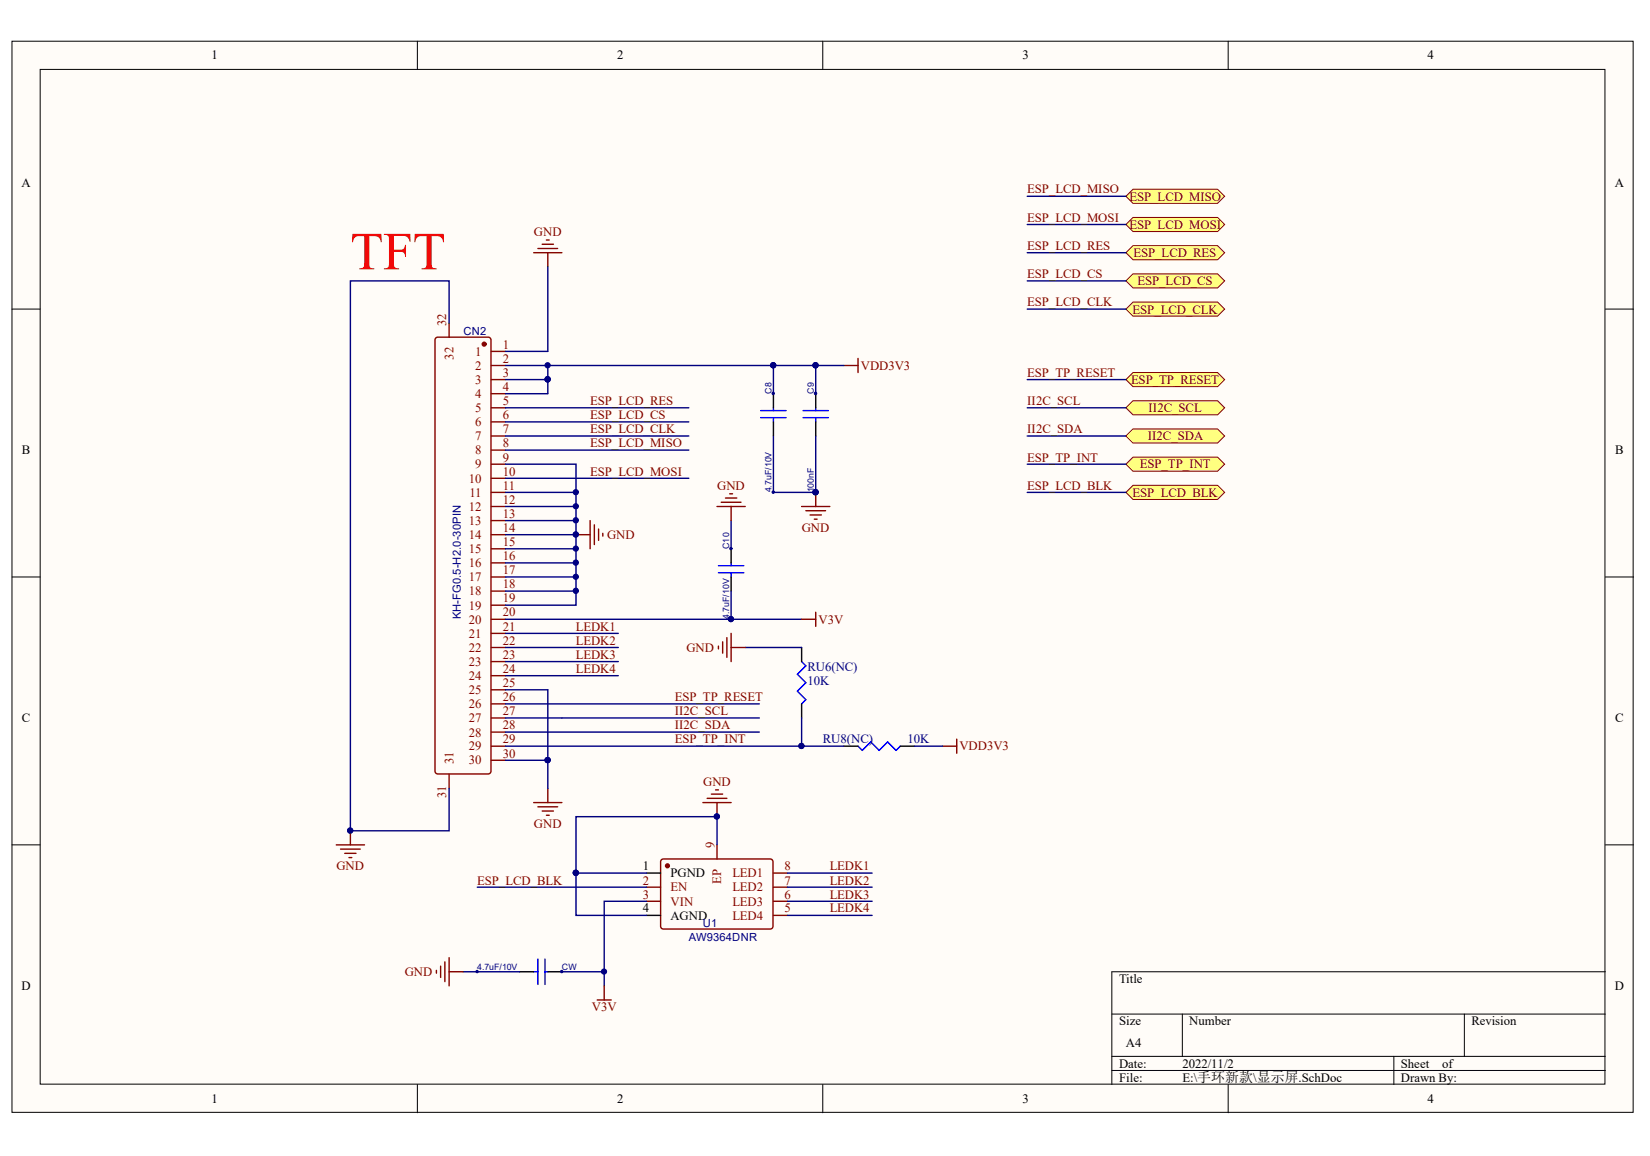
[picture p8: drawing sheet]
<svg xmlns="http://www.w3.org/2000/svg" width="291mm" height="204mm" viewBox="0 0 291 204" stroke-linecap="round" stroke-linejoin="round" font-family="sans-serif">
<defs><g id="words">
<text font-size="9.4" fill="#f00" x="61.8" y="47.5">TFT</text>
<g font-size="2.3">
<text x="37.3" y="10.5">1</text>
<text x="108.8" y="10.5">2</text>
<text x="180.4" y="10.5">3</text>
<text x="251.8" y="10.5">4</text>
<text x="3.8" y="32.9">A</text>
<text x="284.8" y="32.9">A</text>
<text x="3.9" y="80.2">B</text>
<text x="284.9" y="80.2">B</text>
<text x="3.9" y="127.4">C</text>
<text x="284.9" y="127.4">C</text>
<text x="113.4" y="153.5">1</text>
<text x="118.3" y="154.8">PGND</text>
<text x="113.4" y="160.9">4</text>
<text x="118.3" y="162.2">AGND</text>
<text x="197.4" y="173.4">Title</text>
<text x="3.8" y="174.7">D</text>
<text x="284.8" y="174.7">D</text>
<text x="197.4" y="180.9">Size</text>
<text x="198.6" y="184.6">A4</text>
<text x="209.8" y="180.9">Number</text>
<text x="259.6" y="180.9">Revision</text>
<text x="197.4" y="188.3">Date:</text>
<text x="197.4" y="190.8">File:</text>
<text x="208.6" y="188.3">2022/11/2</text>
<text x="208.6" y="190.8">E:\手环新款\显示屏.SchDoc</text>
<text x="247.1" y="188.3">Sheet</text>
<text x="247.1" y="190.8">Drawn By:</text>
<text x="254.4" y="188.3">of</text>
<text x="37.3" y="194.5">1</text>
<text x="108.8" y="194.5">2</text>
<text x="180.4" y="194.5">3</text>
<text x="251.8" y="194.5">4</text>
</g>
<g font-size="2.3" fill="#800000">
<text x="181.2" y="34.1">ESP_LCD_MISO</text>
<text x="199.2" y="35.4">ESP_LCD_MISO</text>
<text x="94.2" y="41.6">GND</text>
<text x="181.2" y="39.1">ESP_LCD_MOSI</text>
<text x="199.2" y="40.4">ESP_LCD_MOSI</text>
<text x="181.2" y="44.1">ESP_LCD_RES</text>
<text x="199.9" y="45.3">ESP_LCD_RES</text>
<text x="181.2" y="49">ESP_LCD_CS</text>
<text x="200.6" y="50.3">ESP_LCD_CS</text>
<text x="181.2" y="54">ESP_LCD_CLK</text>
<text x="199.8" y="55.3">ESP_LCD_CLK</text>
<text x="151.8" y="65.2">VDD3V3</text>
<text x="104.1" y="71.4">ESP_LCD_RES</text>
<text x="181.2" y="66.5">ESP_TP_RESET</text>
<text x="181.2" y="71.4">II2C_SCL</text>
<text x="199.5" y="67.7">ESP_TP_RESET</text>
<text x="104.1" y="74">ESP_LCD_CS</text>
<text x="104.1" y="76.4">ESP_LCD_CLK</text>
<text x="181.2" y="76.4">II2C_SDA</text>
<text x="202.5" y="77.7">II2C_SDA</text>
<text x="202.6" y="72.7">II2C_SCL</text>
<text x="104.1" y="83.9">ESP_LCD_MOSI</text>
<text x="104.1" y="78.9">ESP_LCD_MISO</text>
<text x="181.2" y="81.4">ESP_TP_INT</text>
<text x="201.1" y="82.6">ESP_TP_INT</text>
<text x="126.5" y="86.3">GND</text>
<text x="181.2" y="86.3">ESP_LCD_BLK</text>
<text x="199.8" y="87.6">ESP_LCD_BLK</text>
<text x="107.1" y="95.1">GND</text>
<text x="141.4" y="93.8">GND</text>
<text x="101.6" y="111.3">LEDK1</text>
<text x="101.6" y="113.7">LEDK2</text>
<text x="144.4" y="110">V3V</text>
<text x="101.6" y="116.2">LEDK3</text>
<text x="101.6" y="118.7">LEDK4</text>
<text x="121.1" y="115">GND</text>
<text x="119" y="123.6">ESP_TP_RESET</text>
<text x="119" y="126.2">II2C_SCL</text>
<text x="119" y="128.6">II2C_SDA</text>
<text x="119" y="131.1">ESP_TP_INT</text>
<text x="169.2" y="132.4">VDD3V3</text>
<text x="124" y="138.6">GND</text>
<text x="94.2" y="146">GND</text>
<text x="59.3" y="153.5">GND</text>
<text x="146.4" y="153.5">LEDK1</text>
<text x="84.2" y="156">ESP_LCD_BLK</text>
<text x="146.4" y="156">LEDK2</text>
<text x="146.4" y="158.5">LEDK3</text>
<text x="146.4" y="160.9">LEDK4</text>
<text x="71.4" y="172.1">GND</text>
<text x="104.4" y="178.4">V3V</text>
</g>
<g font-size="2.3" fill="#800">
<text x="78.7" y="57.5" transform="rotate(-90 78.7 57.5)">32</text>
<text x="80" y="63.5" transform="rotate(-90 80 63.5)">32</text>
<text x="83.8" y="62.8">1</text>
<text x="83.8" y="65.2">2</text>
<text x="88.7" y="61.5">1</text>
<text x="88.7" y="64">2</text>
<text x="83.8" y="67.7">3</text>
<text x="83.8" y="70.2">4</text>
<text x="88.7" y="66.5">3</text>
<text x="88.7" y="69">4</text>
<text x="88.7" y="71.4">5</text>
<text x="83.8" y="72.7">5</text>
<text x="83.8" y="75.2">6</text>
<text x="83.8" y="77.7">7</text>
<text x="88.7" y="74">6</text>
<text x="88.7" y="76.4">7</text>
<text x="83.8" y="80.2">8</text>
<text x="83.8" y="82.6">9</text>
<text x="88.7" y="78.9">8</text>
<text x="88.7" y="81.4">9</text>
<text x="88.7" y="83.9">10</text>
<text x="82.7" y="85.2">10</text>
<text x="82.8" y="87.6">11</text>
<text x="88.7" y="86.3">11</text>
<text x="88.7" y="88.9">12</text>
<text x="82.7" y="90.1">12</text>
<text x="82.7" y="92.6">13</text>
<text x="82.7" y="95.1">14</text>
<text x="88.7" y="91.3">13</text>
<text x="88.7" y="93.8">14</text>
<text x="82.7" y="97.5">15</text>
<text x="82.7" y="100.1">16</text>
<text x="88.7" y="96.3">15</text>
<text x="88.7" y="98.8">16</text>
<text x="88.7" y="101.3">17</text>
<text x="82.7" y="102.5">17</text>
<text x="82.7" y="105">18</text>
<text x="82.7" y="107.5">19</text>
<text x="88.7" y="103.8">18</text>
<text x="88.7" y="106.3">19</text>
<text x="82.7" y="110">20</text>
<text x="82.7" y="112.5">21</text>
<text x="88.7" y="108.7">20</text>
<text x="88.7" y="111.3">21</text>
<text x="88.7" y="113.7">22</text>
<text x="82.7" y="115">22</text>
<text x="82.7" y="117.5">23</text>
<text x="82.7" y="119.9">24</text>
<text x="88.7" y="116.2">23</text>
<text x="88.7" y="118.7">24</text>
<text x="82.7" y="122.5">25</text>
<text x="82.7" y="124.9">26</text>
<text x="88.7" y="121.2">25</text>
<text x="88.7" y="123.6">26</text>
<text x="82.7" y="127.4">27</text>
<text x="82.7" y="129.9">28</text>
<text x="88.7" y="126.2">27</text>
<text x="88.7" y="128.6">28</text>
<text x="88.7" y="131.1">29</text>
<text x="80" y="134.8" transform="rotate(-90 80 134.8)">31</text>
<text x="82.7" y="132.4">29</text>
<text x="82.7" y="134.8">30</text>
<text x="88.7" y="133.6">30</text>
<text x="78.7" y="140.8" transform="rotate(-90 78.7 140.8)">31</text>
<text x="126" y="149.5" transform="rotate(-90 126 149.5)">9</text>
<text x="127.2" y="155.9" transform="rotate(-90 127.2 155.9)">EP</text>
<text x="129.2" y="154.8">LED1</text>
<text x="138.4" y="153.5">8</text>
<text x="113.4" y="156">2</text>
<text x="113.4" y="158.5">3</text>
<text x="118.3" y="157.2">EN</text>
<text x="118.3" y="159.8">VIN</text>
<text x="129.2" y="159.8">LED3</text>
<text x="129.2" y="157.2">LED2</text>
<text x="138.4" y="160.9">5</text>
<text x="138.4" y="158.5">6</text>
<text x="138.4" y="156">7</text>
<text x="129.2" y="162.2">LED4</text>
</g>
<g font-size="2.3" fill="#000080">
<text x="142.4" y="118.4">RU6(NC)</text>
<text x="142.4" y="120.9">10K</text>
<text x="145.2" y="131.1">RU8(NC)</text>
<text x="160.1" y="131.1">10K</text>
</g>
<g font-size="2" fill="#000080">
<text x="81.7" y="59">CN2</text>
<text x="81.3" y="109.2" transform="rotate(-90 81.3 109.2)">KH-FG0.5-H2.0-30PIN</text>
<text x="121.5" y="166">AW9364DNR</text>
<text x="124" y="163.6">U1</text>
</g>
<g font-size="1.5" fill="#000080">
<text x="136.1" y="69.5" transform="rotate(-90 136.1 69.5)">C8</text>
<text x="143.5" y="69.5" transform="rotate(-90 143.5 69.5)">C9</text>
<text x="136.1" y="86.8" transform="rotate(-90 136.1 86.8)">4.7uF/10V</text>
<text x="143.5" y="86.8" transform="rotate(-90 143.5 86.8)">100nF</text>
<text x="128.6" y="96.8" transform="rotate(-90 128.6 96.8)">C10</text>
<text x="128.6" y="109.2" transform="rotate(-90 128.6 109.2)">4.7uF/10V</text>
<text x="84.2" y="171.1">4.7uF/10V</text>
<text x="99.1" y="171.1">CW</text>
</g>
</g></defs>
<g fill="#fffcf8" stroke="#000" stroke-width=".18">
<path d="M2.1 7.3h286v188.9h-286z"/>
<path d="M7.1 12.2h276v179h-276z"/>
</g>
<g fill="none" stroke="#000" stroke-width=".18">
<path d="M73.6 7.3v4.9M145.1 7.3v4.9M216.6 7.3v4.9M2.1 54.5h5M283.2 54.5h4.9M2.1 101.8h5M283.2 101.8h4.9M2.1 149h5M283.2 149h4.9M196.1 178.9h87.1M208.6 178.9v7.4M258.3 178.9v7.4"/>
<path d="M283.2 171.4h-87.1v19.9M73.6 191.3v5M145.1 191.3v5M196.1 186.3h87.1M196.1 188.8h87.1M216.6 191.3v5M245.9 186.3v5"/>
</g>
<g fill="none" stroke="#800" stroke-width=".25">
<path d="M76.8 59.7l.4-.2h8.9l.4 .2 .1 .3v76l-.1 .3-.4 .2h-8.9l-.4-.2-.1-.3zM79.2 57v2.5M86.7 62h2.5M86.7 64.5h2.5M86.7 67h2.5M86.7 69.4h2.5M86.7 71.9h2.5M86.7 74.4h2.5M86.7 76.9h2.5M86.7 79.4h2.5M86.7 81.9h2.5M86.7 84.4h2.5"/>
<path d="M86.7 86.9h2.5M86.7 89.3h2.5M86.7 91.8h2.5M86.7 94.3h2.5M86.7 96.8h2.5M86.7 99.3h2.5M86.7 101.8h2.5M86.7 104.3h2.5M86.7 106.7h2.5M86.7 109.2h2.5M86.7 111.7h2.5M86.7 114.2h2.5"/>
<path d="M86.7 116.7h2.5M86.7 119.2h2.5M79.2 136.6v2.5M86.7 121.7h2.5M86.7 124.2h2.5M86.7 126.6h2.5M86.7 129.1h2.5M86.7 131.6h2.5M86.7 134.1h2.5"/>
</g>
<circle cx="85.4" cy="60.7" r=".34" fill="#800" stroke="#800" stroke-width=".25"/>
<g fill="none" stroke="#800000" stroke-width=".25">
<path d="M94.1 44.6h5M94.9 43.8h3.5M95.6 43.1h2M96.4 42.3h.5M96.6 44.6v2.5M148.9 64.5h2.4M151.3 63.2v2.5M141.4 89.3h5M142.1 90.1h3.5M142.9 90.8h2M143.6 91.6h.5M143.9 86.9v2.4"/>
<path d="M141.4 109.2h2.5M143.9 108v2.5M59.3 149h5M60.1 149.8h3.4M60.8 150.5h2M61.6 151.3h.5M61.8 146.5v2.5"/>
</g>
<path d="M79.2 57v-7.5h-17.4v97h17.4v-7.4M89.2 71.9h32.3M89.2 74.4h32.3M89.2 79.4h32.3M89.2 64.5h47.2M89.2 111.7h19.9M89.2 114.2h19.9M89.2 116.7h19.9M89.2 119.2h19.9M89.2 109.2h52.2" fill="none" stroke="#000080" stroke-width=".25"/>
<path d="M134.2 73.7h4.5M134.2 72.4h4.5M136.4 71.9v.5M136.4 73.7v.7M141.6 73.7h4.5M141.6 72.4h4.5M143.9 71.9v.5M143.9 73.7v.7" fill="none" stroke="#00f" stroke-width=".25"/>
<path d="M136.4 69.4v2.5M136.4 74.4v2.5M143.9 69.4v2.5M143.9 74.4v2.5" fill="none" stroke="#000" stroke-width=".25"/>
<g fill="#000080" stroke="#000080" stroke-width=".18">
<circle cx="136.4" cy="69.4" r=".22"/>
<circle cx="136.4" cy="86.8" r=".21"/>
<circle cx="143.8" cy="69.4" r=".22"/>
<circle cx="143.8" cy="86.8" r=".21"/>
<circle cx="143.8" cy="86.8" r=".46"/>
<circle cx="136.4" cy="64.4" r=".46"/>
<circle cx="61.8" cy="146.5" r=".46"/>
</g>
<g fill="#ffff80" stroke="#800000" stroke-width=".18">
<path d="M198.6 44.6l1.2-1.3h15l1.2 1.3-1.2 1.2h-15z" fill-rule="evenodd"/>
<path d="M198.6 49.5l1.2-1.2h15l1.2 1.2-1.2 1.3h-15z" fill-rule="evenodd"/>
<path d="M198.6 54.5l1.2-1.2h15l1.2 1.2-1.2 1.3h-15z" fill-rule="evenodd"/>
</g>
<path d="M96.6 47.1v14.9h-7.4M181.2 44.6h17.4M181.2 49.5h17.4M181.2 54.5h17.4M89.2 67h7.4v2.4h-7.4M89.2 124.2h44.7M89.2 129.1h44.7M89.2 121.7h7.4M99.1 126.6h34.8" fill="none" stroke="#000080" stroke-width=".25"/>
<circle cx="96.6" cy="66.9" r=".47" fill="#000080" stroke="#000080" stroke-width=".18"/>
<g fill="#ffff80" stroke="#800000" stroke-width=".18">
<path d="M198.6 67l1.2-1.3h15l1.2 1.3-1.2 1.2h-15z" fill-rule="evenodd"/>
<path d="M198.6 71.9l1.2-1.2h15l1.2 1.2-1.2 1.3h-15z" fill-rule="evenodd"/>
<path d="M198.6 76.9l1.2-1.2h15l1.2 1.2-1.2 1.2h-15z" fill-rule="evenodd"/>
<path d="M198.6 81.9l1.2-1.3h15l1.2 1.3-1.2 1.2h-15z" fill-rule="evenodd"/>
</g>
<g fill="none" stroke="#000080" stroke-width=".25">
<path d="M136.4 76.9v10h7.5v-10M143.9 64.5v4.9M148.9 64.5h-12.5v4.9M181.2 67h17.4M181.2 71.9h17.4M181.2 76.9h17.4M129 91.8v5M181.2 81.9h17.4M129 104.3v4.9M89.2 126.6h9.9M84.2 156.5h29.8M101.6 154v7.5h12.4"/>
<path d="M101.6 154h12.4M114 159h-7.4v14.9M126.5 149v-4.9h-24.9v9.9M138.9 154h14.9M138.9 156.5h14.9M138.9 159h14.9M138.9 161.5h14.9"/>
</g>
<path d="M126.7 99.8h4.5M129 99.3v.5M126.7 101h4.5M129 101v.8" fill="none" stroke="#00f" stroke-width=".25"/>
<path d="M129 96.8v2.5M129 101.8v2.5M114 154h2.5M114 161.5h2.5" fill="none" stroke="#000" stroke-width=".25"/>
<g fill="#000080" stroke="#000080" stroke-width=".18">
<circle cx="128.9" cy="96.8" r=".21"/>
<circle cx="128.9" cy="109.2" r=".21"/>
<circle cx="128.9" cy="109.2" r=".46"/>
<circle cx="143.8" cy="64.4" r=".46"/>
<circle cx="136.4" cy="64.4" r=".46"/>
<circle cx="143.8" cy="86.8" r=".46"/>
<circle cx="126.4" cy="144" r=".46"/>
<circle cx="101.6" cy="154" r=".47"/>
</g>
<path d="M126.5 89.3h4.9M127.2 88.6h3.5M128 87.8h2M128.7 87.1h.5M129 89.3v2.5M126.2 139.3h.5M124 141.6h5M124.7 140.8h3.5M125.5 140.1h2M126.5 141.6v2.5M105.3 176.4h2.5M106.6 173.9v2.5" fill="none" stroke="#800000" stroke-width=".25"/>
<path d="M114 156.5h2.5M114 159h2.5M116.6 151.8l.4-.3 19.1 .1 .2 .4v11.6l-.4 .3-19.1-.1-.3-.4zM126.5 149v2.5M136.4 156.5h2.5M136.4 159h2.5M136.4 154h2.5M136.4 161.5h2.5" fill="none" stroke="#800" stroke-width=".25"/>
<circle cx="117.7" cy="152.7" r=".34" fill="#800" stroke="#800" stroke-width=".25"/>
<path d="M198.6 86.9l1.2-1.3h15l1.2 1.3-1.2 1.2h-15z" fill-rule="evenodd" fill="#ffff80" stroke="#800000" stroke-width=".18"/>
<path d="M181.2 86.9h17.4" fill="none" stroke="#000080" stroke-width=".25"/>
<g fill="#ffff80" stroke="#800000" stroke-width=".18">
<path d="M198.6 34.6l1.2-1.2h15l1.2 1.2-1.2 1.3h-15z" fill-rule="evenodd"/>
<path d="M198.6 39.6l1.2-1.2h15l1.2 1.2-1.2 1.2h-15z" fill-rule="evenodd"/>
</g>
<g fill="none" stroke="#000080" stroke-width=".25">
<path d="M181.2 34.6h17.4M181.2 39.6h17.4M89.2 76.9h32.3M96.6 64.5v2.5M89.2 81.9h12.4v24.8h-12.4M89.2 84.4h32.3M89.2 86.9h12.4M89.2 89.3h12.4M89.2 91.8h12.4M89.2 94.3h12.4M89.2 96.8h12.4M89.2 99.3h12.4"/>
<path d="M89.2 101.8h12.4M89.2 104.3h12.4M131.4 114.2h10M89.2 134.1h7.4M96.6 121.7v17.4M141.4 126.6v5h-52.2M141.4 131.6h7.5M161.3 131.6h5M81.7 171.4h10M99.1 171.4h7.5"/>
</g>
<path d="M141.4 116.7l.7 .7-1.4 1.5 1.4 1.5-1.4 1.5 1.4 1.5-.7 .8M151.3 131.6l.8 .8 1.5-1.5 1.5 1.5 1.5-1.5 1.5 1.5 .7-.8M94.1 171.4h.8M94.9 169.2v4.4M96.1 171.4h.5M96.1 169.2v4.4" fill="none" stroke="#00f" stroke-width=".25"/>
<path d="M141.4 114.2v2.5M141.4 124.2v2.4M148.9 131.6h2.4M158.8 131.6h2.5M91.7 171.4h2.4M96.6 171.4h2.5" fill="none" stroke="#000" stroke-width=".25"/>
<g fill="#000080" stroke="#000080" stroke-width=".18">
<circle cx="99.1" cy="171.4" r=".21"/>
<circle cx="84.2" cy="171.4" r=".21"/>
<circle cx="106.5" cy="171.4" r=".46"/>
<circle cx="96.6" cy="66.9" r=".47"/>
<circle cx="96.6" cy="64.4" r=".46"/>
<circle cx="101.6" cy="86.8" r=".46"/>
<circle cx="101.6" cy="89.3" r=".46"/>
<circle cx="101.6" cy="91.8" r=".47"/>
<circle cx="101.6" cy="94.3" r=".46"/>
<circle cx="101.6" cy="96.8" r=".46"/>
<circle cx="101.6" cy="99.2" r=".47"/>
<circle cx="101.6" cy="101.7" r=".46"/>
<circle cx="101.6" cy="104.2" r=".47"/>
<circle cx="96.6" cy="134.1" r=".46"/>
<circle cx="141.4" cy="131.6" r=".46"/>
</g>
<g fill="none" stroke="#800000" stroke-width=".25">
<path d="M101.6 94.3h2.5M104.1 91.8v5M104.8 92.6v3.5M105.6 93.3v2M106.3 94.1v.5M126.7 114v.5M127.5 113.2v2M128.2 112.5v3.5M129 111.7v5M129 114.2h2.4M96.6 139.1v2.5M166.3 131.6h2.5"/>
<path d="M168.8 130.4v2.5M94.1 141.6h5M94.9 142.3h3.5M95.6 143.1h2M96.4 143.8h.5M77 171.2v.5M77.7 170.4v2M78.5 169.7v3.5M79.2 168.9v5M79.2 171.4h2.5"/>
</g>
<use href="#words"/>
</svg>
